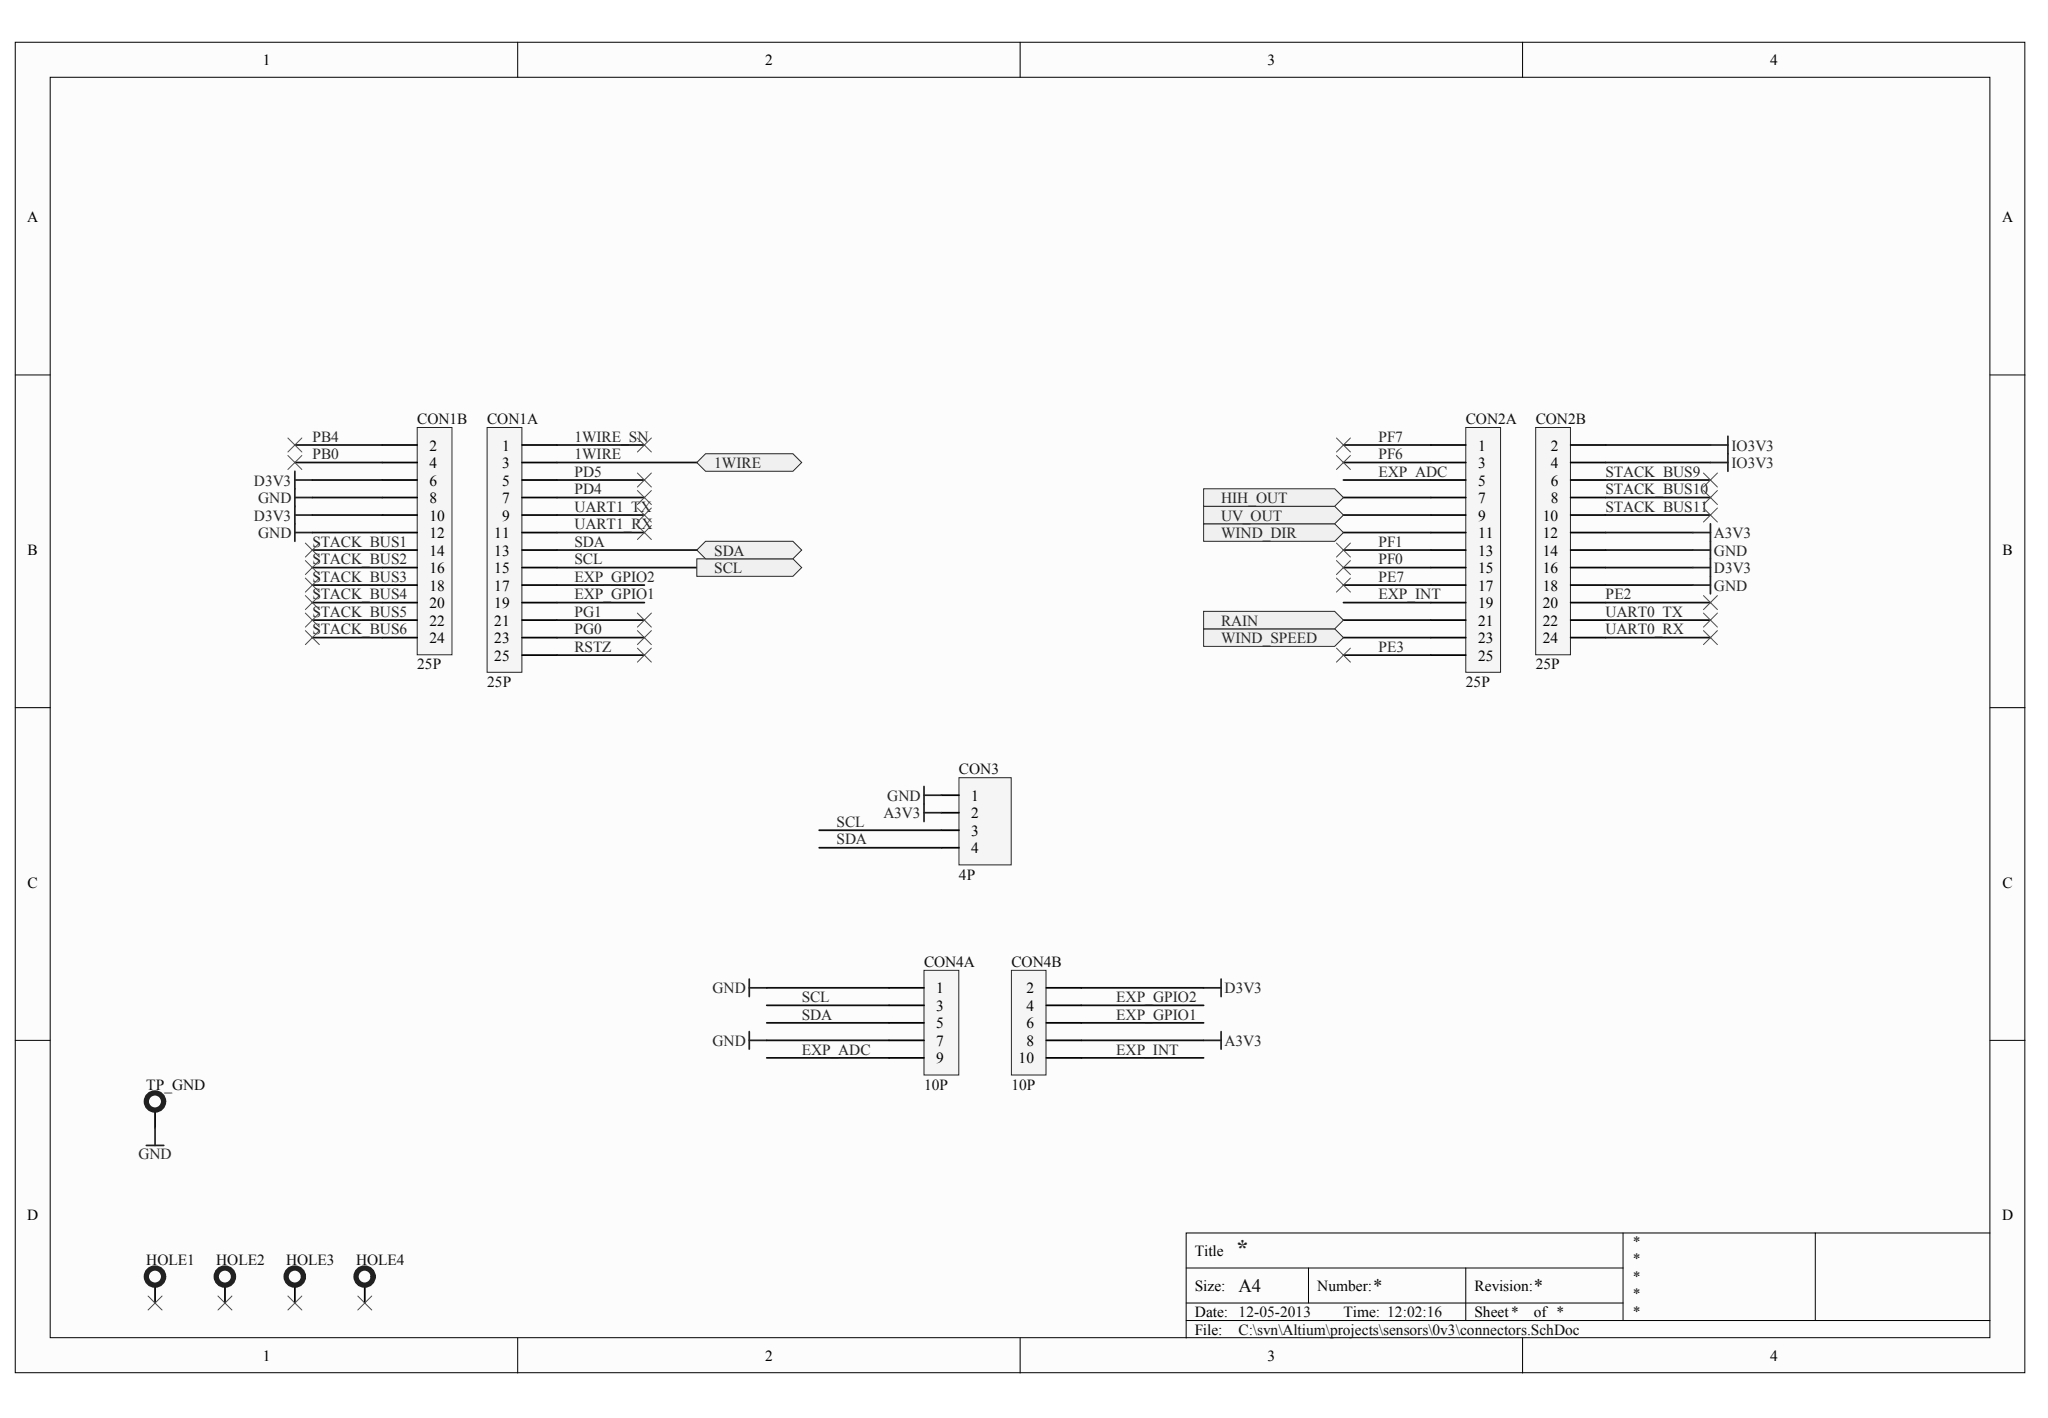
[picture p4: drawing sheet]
<svg xmlns="http://www.w3.org/2000/svg" width="289mm" height="200mm" viewBox="0 0 289 200" stroke-linecap="round" stroke-linejoin="round" font-family="sans-serif">
<defs><g id="words">
<text font-size="3.3" fill="#262626" x="174.2" y="177.2">*</text>
<g font-size="2.6" fill="#0e0e0e">
<text x="174.7" y="182.2">A4</text>
<text x="193.7" y="182.2">*</text>
<text x="216.4" y="182.2">*</text>
</g>
<g font-size="2.2">
<text x="37.1" y="9.2">1</text>
<text x="107.9" y="9.2">2</text>
<text x="178.8" y="9.2">3</text>
<text x="249.7" y="9.2">4</text>
<text x="3.9" y="31.4">A</text>
<text x="282.5" y="31.4">A</text>
<text x="60.6" y="63.5">2</text>
<text x="70.8" y="63.5">1</text>
<text x="208.5" y="63.5">1</text>
<text x="218.8" y="63.5">2</text>
<text x="60.6" y="66">4</text>
<text x="60.6" y="68.5">6</text>
<text x="60.6" y="71">8</text>
<text x="70.8" y="66">3</text>
<text x="70.8" y="68.5">5</text>
<text x="70.8" y="71">7</text>
<text x="208.5" y="66">3</text>
<text x="208.5" y="68.5">5</text>
<text x="208.5" y="71">7</text>
<text x="218.8" y="66">4</text>
<text x="218.8" y="68.5">6</text>
<text x="218.8" y="71">8</text>
<text x="60.6" y="73.4">10</text>
<text x="60.6" y="75.9">12</text>
<text x="69.7" y="75.9">11</text>
<text x="70.8" y="73.4">9</text>
<text x="208.5" y="73.4">9</text>
<text x="208.5" y="75.9">11</text>
<text x="217.7" y="73.4">10</text>
<text x="217.7" y="75.9">12</text>
<text x="3.9" y="78.3">B</text>
<text x="60.6" y="78.4">14</text>
<text x="60.6" y="80.8">16</text>
<text x="60.6" y="83.3">18</text>
<text x="69.7" y="78.4">13</text>
<text x="69.7" y="80.8">15</text>
<text x="69.7" y="83.3">17</text>
<text x="208.5" y="78.4">13</text>
<text x="208.5" y="80.8">15</text>
<text x="208.5" y="83.3">17</text>
<text x="217.7" y="78.4">14</text>
<text x="217.7" y="80.8">16</text>
<text x="217.7" y="83.3">18</text>
<text x="282.5" y="78.3">B</text>
<text x="60.6" y="85.8">20</text>
<text x="60.6" y="88.2">22</text>
<text x="69.7" y="85.8">19</text>
<text x="69.7" y="88.2">21</text>
<text x="208.5" y="85.8">19</text>
<text x="208.5" y="88.2">21</text>
<text x="217.7" y="85.8">20</text>
<text x="217.7" y="88.2">22</text>
<text x="60.6" y="90.7">24</text>
<text x="69.7" y="90.7">23</text>
<text x="69.7" y="93.2">25</text>
<text x="208.5" y="90.7">23</text>
<text x="208.5" y="93.2">25</text>
<text x="217.7" y="90.7">24</text>
<text x="137" y="112.9">1</text>
<text x="137" y="115.4">2</text>
<text x="137" y="117.9">3</text>
<text x="3.9" y="125.2">C</text>
<text x="137" y="120.4">4</text>
<text x="282.5" y="125.2">C</text>
<text x="132.1" y="140.1">1</text>
<text x="132.1" y="142.6">3</text>
<text x="144.8" y="140.1">2</text>
<text x="144.8" y="142.6">4</text>
<text x="132.1" y="145.1">5</text>
<text x="132.1" y="147.5">7</text>
<text x="144.8" y="145.1">6</text>
<text x="144.8" y="147.5">8</text>
<text x="132.1" y="150">9</text>
<text x="143.7" y="150">10</text>
<text x="3.9" y="172.2">D</text>
<text x="282.5" y="172.2">D</text>
<text x="168.6" y="177.2">Title</text>
<text x="168.6" y="182.1">Size:</text>
<text x="168.6" y="185.8">Date: 12-05-2013</text>
<text x="185.8" y="182.1">Number:</text>
<text x="189.5" y="185.8">Time: 12:02:16</text>
<text x="208" y="182.1">Revision:</text>
<text x="208" y="185.8">Sheet*</text>
<text x="216.4" y="185.8">of *</text>
<text x="37.1" y="192">1</text>
<text x="107.9" y="192">2</text>
<text x="168.6" y="188.3">File:</text>
<text x="178.8" y="192">3</text>
<text x="249.7" y="192">4</text>
</g>
<g font-size="2.2" fill="#0e0e0e">
<text x="58.9" y="59.8">CON1B</text>
<text x="68.7" y="59.8">CON1A</text>
<text x="206.8" y="59.8">CON2A</text>
<text x="216.6" y="59.8">CON2B</text>
<text x="58.9" y="94.4">25P</text>
<text x="216.6" y="94.4">25P</text>
<text x="68.7" y="96.9">25P</text>
<text x="206.8" y="96.9">25P</text>
<text x="135.3" y="109.2">CON3</text>
<text x="135.3" y="124.1">4P</text>
<text x="130.4" y="136.4">CON4A</text>
<text x="142.7" y="136.4">CON4B</text>
<text x="20.6" y="153.7">TP_GND</text>
<text x="130.4" y="153.7">10P</text>
<text x="142.7" y="153.7">10P</text>
<text x="20.6" y="178.4">HOLE1</text>
<text x="30.5" y="178.4">HOLE2</text>
<text x="40.4" y="178.4">HOLE3</text>
<text x="50.2" y="178.4">HOLE4</text>
<text x="230.2" y="175.9">*</text>
<text x="230.2" y="178.4">*</text>
<text x="230.2" y="180.8">*</text>
<text x="230.2" y="183.3">*</text>
<text x="230.2" y="185.8">*</text>
<text x="174.7" y="188.3">C:\svn\Altium\projects\sensors\0v3\connectors.SchDoc</text>
</g>
<g font-size="2.2" fill="#262626">
<text x="44.1" y="64.8">PB0</text>
<text x="44.1" y="62.3">PB4</text>
<text x="81" y="64.8">1WIRE</text>
<text x="81" y="62.3">1WIRE_SN</text>
<text x="194.5" y="64.8">PF6</text>
<text x="194.5" y="62.3">PF7</text>
<text x="244.3" y="63.5">IO3V3</text>
<text x="35.8" y="68.5">D3V3</text>
<text x="36.4" y="71">GND</text>
<text x="81" y="69.7">PD4</text>
<text x="81" y="67.3">PD5</text>
<text x="100.8" y="66">1WIRE</text>
<text x="172.3" y="71">HIH_OUT</text>
<text x="194.5" y="67.3">EXP_ADC</text>
<text x="226.5" y="67.3">STACK_BUS9</text>
<text x="226.5" y="69.7">STACK_BUS10</text>
<text x="244.3" y="66">IO3V3</text>
<text x="35.8" y="73.4">D3V3</text>
<text x="36.4" y="75.9">GND</text>
<text x="44.1" y="77.1">STACK_BUS1</text>
<text x="81" y="77.1">SDA</text>
<text x="81" y="74.7">UART1_RX</text>
<text x="81" y="72.2">UART1_TX</text>
<text x="172.3" y="75.9">WIND_DIR</text>
<text x="172.3" y="73.4">UV_OUT</text>
<text x="194.5" y="77.1">PF1</text>
<text x="226.5" y="72.2">STACK_BUS11</text>
<text x="241.8" y="75.9">A3V3</text>
<text x="44.1" y="79.6">STACK_BUS2</text>
<text x="44.1" y="82.1">STACK_BUS3</text>
<text x="81" y="82.1">EXP_GPIO2</text>
<text x="81" y="79.6">SCL</text>
<text x="100.8" y="80.8">SCL</text>
<text x="100.8" y="78.4">SDA</text>
<text x="194.5" y="79.6">PF0</text>
<text x="194.5" y="82.1">PE7</text>
<text x="241.8" y="83.3">GND</text>
<text x="241.8" y="78.4">GND</text>
<text x="241.8" y="80.8">D3V3</text>
<text x="44.1" y="84.5">STACK_BUS4</text>
<text x="44.1" y="87">STACK_BUS5</text>
<text x="44.1" y="89.5">STACK_BUS6</text>
<text x="81" y="89.5">PG0</text>
<text x="81" y="87">PG1</text>
<text x="81" y="84.5">EXP_GPIO1</text>
<text x="172.3" y="88.2">RAIN</text>
<text x="194.5" y="84.5">EXP_INT</text>
<text x="226.5" y="84.5">PE2</text>
<text x="226.5" y="87">UART0_TX</text>
<text x="226.5" y="89.5">UART0_RX</text>
<text x="81" y="92">RSTZ</text>
<text x="172.3" y="90.7">WIND_SPEED</text>
<text x="194.5" y="92">PE3</text>
<text x="125.2" y="112.9">GND</text>
<text x="118" y="116.7">SCL</text>
<text x="118" y="119.1">SDA</text>
<text x="124.6" y="115.4">A3V3</text>
<text x="100.5" y="140.1">GND</text>
<text x="113.1" y="141.4">SCL</text>
<text x="113.1" y="143.8">SDA</text>
<text x="157.5" y="141.4">EXP_GPIO2</text>
<text x="157.5" y="143.8">EXP_GPIO1</text>
<text x="172.8" y="140.1">D3V3</text>
<text x="100.5" y="147.5">GND</text>
<text x="113.1" y="148.8">EXP_ADC</text>
<text x="157.5" y="148.8">EXP_INT</text>
<text x="172.8" y="147.5">A3V3</text>
<text x="19.5" y="163.5">GND</text>
</g>
</g></defs>
<g fill="#fcfcfc" stroke="#000" stroke-width=".14">
<path d="M2.2 6h283.5v187.6h-283.5z"/>
<path d="M7.1 10.9h273.6v177.8h-273.6z"/>
</g>
<g fill="none" stroke="#000" stroke-width=".14">
<path d="M73 6v4.9M143.9 6v4.9M214.8 6v4.9M2.2 52.9h4.9M280.8 52.9h4.9M2.2 99.8h4.9M280.8 99.8h4.9M2.2 146.8h4.9M280.8 146.8h4.9M167.3 178.9h61.7M184.6 178.9v4.9M206.8 178.9v7.4"/>
<path d="M229 173.9v12.4M256.1 173.9h-88.8v14.8M280.8 173.9h-24.7v12.4M73 188.7v5M143.9 188.7v5M167.3 186.3h113.5M167.3 183.8h61.7M214.8 188.7v5"/>
</g>
<path d="M68.7 60.3h4.9v34.5h-4.9z" fill="#f5f5f5" stroke="#262626" stroke-width=".14"/>
<g fill="none" stroke="#000" stroke-width=".25">
<path d="M73.7 62.8h4.9M73.7 65.2h4.9M73.7 67.7h4.9M73.7 70.2h4.9M73.7 72.7h4.9M73.7 75.1h4.9M73.7 77.6h4.9M73.7 80.1h4.9M73.7 82.5h4.9M73.7 85h4.9M73.7 87.5h4.9M73.7 89.9h4.9"/>
<path d="M73.7 92.4h4.9"/>
</g>
<path d="M58.9 60.3h4.9v32.1h-4.9z" fill="#f5f5f5" stroke="#262626" stroke-width=".14"/>
<path d="M53.9 62.8h5M53.9 65.2h5M53.9 67.7h5M53.9 70.2h5M53.9 72.7h5M53.9 75.1h5M53.9 77.6h5M53.9 80.1h5M53.9 82.5h5M53.9 85h5M53.9 87.5h5M53.9 89.9h5" fill="none" stroke="#000" stroke-width=".25"/>
<g fill="none" stroke="#0e0e0e" stroke-width=".25">
<path d="M41.6 62.8h12.3M41.6 65.2h12.3M44.1 67.7h9.8M44.1 70.2h9.8M44.1 72.7h9.8M44.1 75.1h9.8M44.1 77.6h9.8M78.6 62.8h12.3M78.6 65.2h19.7M78.6 67.7h12.3M78.6 70.2h12.3M78.6 72.7h12.3"/>
<path d="M78.6 75.1h12.3M78.6 77.6h19.7M44.1 80.1h9.8M44.1 82.5h9.8M44.1 85h9.8M44.1 87.5h9.8M44.1 89.9h9.8M78.6 80.1h19.7M78.6 82.5h12.3M78.6 85h12.3M78.6 87.5h12.3M78.6 89.9h12.3"/>
<path d="M78.6 92.4h12.3"/>
</g>
<path d="M41.6 66.5v9.9M41.6 75.1h2.5M41.6 70.2h2.5M41.6 67.7h2.5M41.6 72.7h2.5" fill="none" stroke="#262626" stroke-width=".25"/>
<path d="M43.1 79.1l2 2M43.1 76.6l2 2M45.1 79.1l-2 2M45.1 76.6l-2 2M43.1 84l2 2M43.1 81.5l2 2M43.1 86.5l2 2M43.1 89l2 1.9M45.1 84l-2 2M45.1 81.5l-2 2M45.1 86.5l-2 2M45.1 89l-2 1.9" fill="none" stroke="#4c4c4c" stroke-width=".14"/>
<path d="M206.8 60.3h4.9v34.5h-4.9z" fill="#f5f5f5" stroke="#262626" stroke-width=".14"/>
<g fill="none" stroke="#000" stroke-width=".25">
<path d="M201.9 62.8h4.9M201.9 65.2h4.9M201.9 67.7h4.9M201.9 70.2h4.9M201.9 72.7h4.9M201.9 75.1h4.9M201.9 77.6h4.9M201.9 80.1h4.9M201.9 82.5h4.9M201.9 85h4.9M201.9 87.5h4.9M201.9 89.9h4.9"/>
<path d="M201.9 92.4h4.9"/>
</g>
<path d="M216.6 60.3h5v32.1h-5z" fill="#f5f5f5" stroke="#262626" stroke-width=".14"/>
<path d="M221.6 62.8h4.9M221.6 65.2h4.9M221.6 67.7h4.9M221.6 70.2h4.9M221.6 72.7h4.9M221.6 75.1h4.9M221.6 77.6h4.9M221.6 80.1h4.9M221.6 82.5h4.9M221.6 85h4.9M221.6 87.5h4.9M221.6 89.9h4.9" fill="none" stroke="#000" stroke-width=".25"/>
<g fill="none" stroke="#0e0e0e" stroke-width=".25">
<path d="M189.5 62.8h12.4M189.5 65.2h12.4M189.5 67.7h12.4M189.5 70.2h12.4M189.5 72.7h12.4M189.5 75.1h12.4M189.5 77.6h12.4M226.5 62.8h14.8M226.5 65.2h14.8M226.5 67.7h14.8M226.5 70.2h14.8M226.5 72.7h14.8"/>
<path d="M226.5 75.1h12.3M226.5 77.6h12.3M189.5 80.1h12.4M189.5 82.5h12.4M189.5 85h12.4M189.5 87.5h12.4M189.5 89.9h12.4M189.5 92.4h12.4M226.5 80.1h12.3M226.5 82.5h12.3M226.5 85h14.8M226.5 87.5h14.8"/>
<path d="M226.5 89.9h14.8M108.2 141.8h17.2M108.2 144.3h17.2M152.5 141.8h17.3M152.5 144.3h17.3"/>
</g>
<g fill="none" stroke="#262626" stroke-width=".25">
<path d="M238.8 75.1h2.5M238.8 77.6h2.5M241.3 73.9v9.9M241.3 62.8h2.5M241.3 65.2h2.5M243.8 61.5v5M238.8 82.5h2.5M238.8 80.1h2.5M105.7 138.1v2.5M105.7 139.3h2.5M169.8 139.3h2.5M172.3 138.1v2.5"/>
<path d="M105.7 145.5v2.5M105.7 146.8h2.5M169.8 146.8h2.5M172.3 145.5v2.5"/>
</g>
<path d="M188.5 79.1l2 2M188.5 76.6l2 2M190.5 79.1l-2 2M190.5 76.6l-2 2M240.3 66.7l2 2M240.3 69.2l2 2M240.3 71.7l2 1.9M242.3 66.7l-2 2M242.3 69.2l-2 2M242.3 71.7l-2 1.9" fill="none" stroke="#4c4c4c" stroke-width=".14"/>
<g fill="#f0f0f0" stroke="#262626" stroke-width=".14">
<path d="M169.8 73.9h18.5l1.2 1.2-1.2 1.3h-18.5z" fill-rule="evenodd"/>
<path d="M169.8 71.4h18.5l1.2 1.3-1.2 1.2h-18.5z" fill-rule="evenodd"/>
<path d="M169.8 68.9h18.5l1.2 1.3-1.2 1.2h-18.5z" fill-rule="evenodd"/>
</g>
<path d="M108.2 139.3h17.2M152.5 139.3h17.3M108.2 149.2h17.2M108.2 146.8h17.2M152.5 149.2h17.3M152.5 146.8h17.3" fill="none" stroke="#0e0e0e" stroke-width=".25"/>
<g fill="#f0f0f0" stroke="#262626" stroke-width=".14">
<path d="M169.8 88.7h18.5l1.2 1.2-1.2 1.3h-18.5z" fill-rule="evenodd"/>
<path d="M169.8 86.2h18.5l1.2 1.3-1.2 1.2h-18.5z" fill-rule="evenodd"/>
<path d="M98.3 78.8h13.6l1.2 1.3-1.2 1.2h-13.6z" fill-rule="evenodd"/>
<path d="M99.5 76.4h12.4l1.2 1.2-1.2 1.2h-12.4l-1.2-1.2z" fill-rule="evenodd"/>
<path d="M99.5 64h12.4l1.2 1.2-1.2 1.3h-12.4l-1.2-1.3z" fill-rule="evenodd"/>
</g>
<path d="M135.3 109.7h7.4v12.3h-7.4z" fill="#f5f5f5" stroke="#262626" stroke-width=".14"/>
<path d="M132.8 114.6h2.5M132.8 112.2h2.5M132.8 119.6h2.5M132.8 117.1h2.5" fill="none" stroke="#000" stroke-width=".25"/>
<path d="M130.4 110.9v5M130.4 112.2h2.4M130.4 114.6h2.4" fill="none" stroke="#262626" stroke-width=".25"/>
<path d="M115.6 117.1h17.2M115.6 119.6h17.2" fill="none" stroke="#0e0e0e" stroke-width=".25"/>
<g fill="none" stroke="#4c4c4c" stroke-width=".14">
<path d="M40.6 64.3l2 1.9M40.6 61.8l2 2M42.6 64.3l-2 1.9M42.6 61.8l-2 2M89.9 61.8l2 2M89.9 66.7l2 2M89.9 69.2l2 2M89.9 71.7l2 1.9M89.9 74.1l2 2M91.9 61.8l-2 2M91.9 66.7l-2 2M91.9 69.2l-2 2"/>
<path d="M91.9 71.7l-2 1.9M91.9 74.1l-2 2M188.5 61.8l2 2M188.5 64.3l2 1.9M190.5 61.8l-2 2M190.5 64.3l-2 1.9M89.9 86.5l2 2M89.9 89l2 1.9M89.9 91.4l2 2M91.9 86.5l-2 2M91.9 89l-2 1.9M91.9 91.4l-2 2"/>
<path d="M188.5 81.5l2 2M188.5 91.4l2 2M190.5 81.5l-2 2M190.5 91.4l-2 2M240.3 89l2 1.9M240.3 86.5l2 2M240.3 84l2 2M242.3 89l-2 1.9M242.3 86.5l-2 2M242.3 84l-2 2"/>
</g>
<path d="M130.4 136.9h4.9v14.7h-4.9z" fill="#f5f5f5" stroke="#262626" stroke-width=".14"/>
<path d="M125.4 139.3h5M125.4 141.8h5M125.4 144.3h5M125.4 146.8h5M125.4 149.2h5" fill="none" stroke="#000" stroke-width=".25"/>
<path d="M142.7 136.9h4.9v14.7h-4.9z" fill="#f5f5f5" stroke="#262626" stroke-width=".14"/>
<path d="M147.6 139.3h4.9M21.9 156.6v2.5M147.6 141.8h4.9M147.6 144.3h4.9M147.6 146.8h4.9M147.6 149.2h4.9M21.9 181.3v2.5M31.7 181.3v2.5M41.6 181.3v2.5M51.5 181.3v2.5" fill="none" stroke="#000" stroke-width=".25"/>
<g fill="none" stroke="#1c1c1c" stroke-width=".74">
<circle cx="21.9" cy="155.4" r="1.22"/>
<circle cx="21.9" cy="180.1" r="1.22"/>
<circle cx="31.7" cy="180.1" r="1.22"/>
<circle cx="41.6" cy="180.1" r="1.22"/>
<circle cx="51.4" cy="180.1" r="1.21"/>
</g>
<path d="M20.9 182.8l2 2M22.9 182.8l-2 2M30.8 182.8l1.9 2M32.7 182.8l-1.9 2M40.6 182.8l2 2M42.6 182.8l-2 2M50.5 182.8l1.9 2M52.4 182.8l-1.9 2" fill="none" stroke="#4c4c4c" stroke-width=".14"/>
<path d="M21.9 159.1v2.5M20.6 161.6h2.5" fill="none" stroke="#262626" stroke-width=".25"/>
<use href="#words"/>
</svg>
